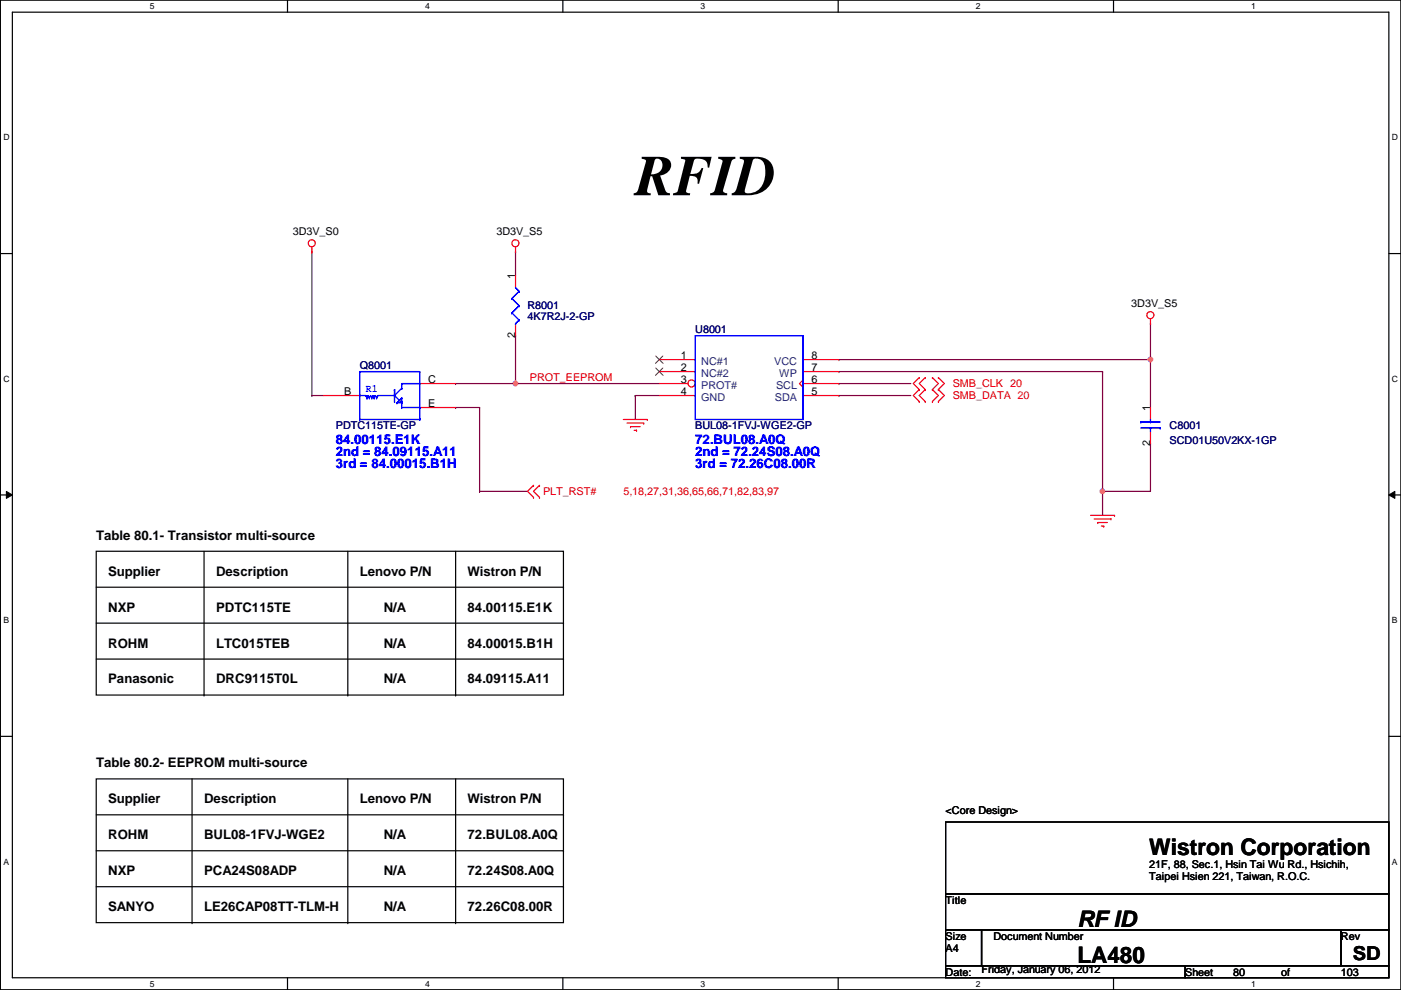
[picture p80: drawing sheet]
<svg xmlns="http://www.w3.org/2000/svg" width="297mm" height="210mm" viewBox="0 0 297 210" stroke-linecap="round" stroke-linejoin="round" font-family="sans-serif">
<defs><g id="words">
<text font-size="12.2" x="134.7" y="41.4">RFID</text>
<g font-size="4.8">
<text x="243.7" y="181.3">Wistron Corporation</text>
<text x="228.4" y="196.5">RF ID</text>
<text x="228.4" y="204.2">LA480</text>
</g>
<text font-size="4.1" x="286.8" y="203.5">SD</text>
<g font-size="2.8" fill="#00f">
<text x="71.2" y="94.1">84.00115.E1K</text>
<text x="147.4" y="94.1">72.BUL08.A0Q</text>
<text x="71.2" y="99.2">3rd = 84.00015.B1H</text>
<text x="71.2" y="96.6">2nd = 84.09115.A11</text>
<text x="147.4" y="99.2">3rd = 72.26C08.00R</text>
<text x="147.4" y="96.6">2nd = 72.24S08.A0Q</text>
</g>
<g font-size="2.8">
<text x="20.4" y="114.4">Table 80.1- Transistor multi-source</text>
<text x="22.9" y="122">Supplier</text>
<text x="45.8" y="122">Description</text>
<text x="76.3" y="122">Lenovo P/N</text>
<text x="99.1" y="122">Wistron P/N</text>
<text x="22.9" y="129.7">NXP</text>
<text x="45.8" y="129.7">PDTC115TE</text>
<text x="81.4" y="129.7">N/A</text>
<text x="99.1" y="129.7">84.00115.E1K</text>
<text x="22.9" y="137.3">ROHM</text>
<text x="45.8" y="137.3">LTC015TEB</text>
<text x="81.4" y="137.3">N/A</text>
<text x="99.1" y="137.3">84.00015.B1H</text>
<text x="22.9" y="144.9">Panasonic</text>
<text x="45.8" y="144.9">DRC9115T0L</text>
<text x="81.4" y="144.9">N/A</text>
<text x="99.1" y="144.9">84.09115.A11</text>
<text x="20.4" y="162.7">Table 80.2- EEPROM multi-source</text>
<text x="22.9" y="170.3">Supplier</text>
<text x="43.3" y="170.3">Description</text>
<text x="76.3" y="170.3">Lenovo P/N</text>
<text x="99.1" y="170.3">Wistron P/N</text>
<text x="22.9" y="177.9">ROHM</text>
<text x="43.3" y="177.9">BUL08-1FVJ-WGE2</text>
<text x="81.4" y="177.9">N/A</text>
<text x="99.1" y="177.9">72.BUL08.A0Q</text>
<text x="22.9" y="185.5">NXP</text>
<text x="43.3" y="185.5">PCA24S08ADP</text>
<text x="81.4" y="185.5">N/A</text>
<text x="99.1" y="185.5">72.24S08.A0Q</text>
<text x="22.9" y="193.2">SANYO</text>
<text x="43.3" y="193.2">LE26CAP08TT-TLM-H</text>
<text x="81.4" y="193.2">N/A</text>
<text x="99.1" y="193.2">72.26C08.00R</text>
</g>
<g font-size="2.3">
<text x="62.1" y="49.9">3D3V_S0</text>
<text x="105.2" y="49.9">3D3V_S5</text>
<text x="109.3" y="59.2" transform="rotate(-90 109.3 59.2)">1</text>
<text x="239.9" y="65.1">3D3V_S5</text>
<text x="109.3" y="71.7" transform="rotate(-90 109.3 71.7)">2</text>
<text x="144.4" y="76.2">1</text>
<text x="172" y="76.2">8</text>
<text x="73" y="83.8">B</text>
<text x="90.8" y="81.3">C</text>
<text x="144.4" y="78.7">2</text>
<text x="144.4" y="81.3">3</text>
<text x="144.4" y="83.8">4</text>
<text x="172" y="83.8">5</text>
<text x="172" y="81.3">6</text>
<text x="172" y="78.7">7</text>
<text x="90.8" y="86.4">E</text>
<text x="243.9" y="87.2" transform="rotate(-90 243.9 87.2)">1</text>
<text x="243.9" y="94.5" transform="rotate(-90 243.9 94.5)">2</text>
<text x="200.5" y="172.6">&lt;Core Design&gt;</text>
<text x="243.7" y="184">21F, 88, Sec.1, Hsin Tai Wu Rd., Hsichih,</text>
<text x="200.5" y="191.6">Title</text>
<text x="243.7" y="186.6">Taipei Hsien 221, Taiwan, R.O.C.</text>
<text x="200.5" y="199.2">Size</text>
<text x="200.5" y="201.8">A4</text>
<text x="210.6" y="199.2">Document Number</text>
<text x="284.3" y="199.2">Rev</text>
<text x="200.5" y="206.8">Date:</text>
<text x="208.1" y="206.3">Friday, January 06, 2012</text>
<text x="251.3" y="206.8">Sheet</text>
<text x="261.4" y="206.8">80</text>
<text x="271.6" y="206.8">of</text>
<text x="284.3" y="206.8">103</text>
</g>
<g font-size="2.3" fill="#000080">
<text x="111.8" y="65.6">R8001</text>
<text x="111.8" y="67.9">4K7R2J-2-GP</text>
<text x="147.4" y="70.7">U8001</text>
<text x="76.3" y="78.3">Q8001</text>
<text x="71.2" y="91">PDTC115TE-GP</text>
<text x="147.4" y="91">BUL08-1FVJ-WGE2-GP</text>
<text x="248" y="91">C8001</text>
<text x="248" y="94.1">SCD01U50V2KX-1GP</text>
</g>
<g font-size="2.3" fill="#004080">
<text x="148.7" y="77.3">NC#1</text>
<text x="164.2" y="77.3">VCC</text>
<text x="148.7" y="79.8">NC#2</text>
<text x="148.7" y="82.4">PROT#</text>
<text x="164.5" y="82.4">SCL</text>
<text x="165.2" y="79.8">WP</text>
<text x="148.7" y="84.9">GND</text>
<text x="164.3" y="84.9">SDA</text>
</g>
<text font-size="2.3" fill="#00f" x="77.6" y="83.2">R1</text>
<g font-size="2.3" fill="#f00">
<text x="112.3" y="80.8">PROT_EEPROM</text>
<text x="202" y="82.1">SMB_CLK 20</text>
<text x="202" y="84.7">SMB_DATA 20</text>
<text x="115.1" y="105">PLT_RST#</text>
<text x="132.2" y="105">5,18,27,31,36,65,66,71,82,83,97</text>
</g>
<g font-size="1.8">
<text x="31.8" y="1.9">5</text>
<text x="90.1" y="1.9">4</text>
<text x="148.5" y="1.9">3</text>
<text x="206.9" y="1.9">2</text>
<text x="265.3" y="1.9">1</text>
<text x=".7" y="29.8">D</text>
<text x="295.1" y="29.8">D</text>
<text x=".7" y="80.9">C</text>
<text x="295.1" y="80.9">C</text>
<text x=".7" y="132.1">B</text>
<text x="295.1" y="132.1">B</text>
<text x=".7" y="183.3">A</text>
<text x="295.1" y="183.3">A</text>
<text x="31.8" y="209.2">5</text>
<text x="90.1" y="209.2">4</text>
<text x="148.5" y="209.2">3</text>
<text x="206.9" y="209.2">2</text>
<text x="265.3" y="209.2">1</text>
</g>
</g></defs>
<path d="M.1 0h296.9v209.8h-296.9zM2.6 2.6h291.9v204.7h-291.9z" fill="none" stroke="#000" stroke-width=".25"/>
<g fill="#fff">
<path d="M31.8 .3h1v2h-1z"/>
<path d="M31.8 207.6h1v1.9h-1z"/>
</g>
<path d="M61 0v2.6M61 207.3v2.5" fill="none" stroke="#000" stroke-width=".25"/>
<g fill="#fff">
<path d="M90.1 .3h1v2h-1z"/>
<path d="M90.1 207.6h1v1.9h-1z"/>
</g>
<path d="M119.3 0v2.6M119.3 207.3v2.5" fill="none" stroke="#000" stroke-width=".25"/>
<g fill="#fff">
<path d="M148.5 .3h1v2h-1z"/>
<path d="M148.5 207.6h1v1.9h-1z"/>
</g>
<path d="M177.7 0v2.6M177.7 207.3v2.5" fill="none" stroke="#000" stroke-width=".25"/>
<g fill="#fff">
<path d="M206.9 .3h1v2h-1z"/>
<path d="M206.9 207.6h1v1.9h-1z"/>
</g>
<path d="M236.1 0v2.6M236.1 207.3v2.5" fill="none" stroke="#000" stroke-width=".25"/>
<g fill="#fff">
<path d="M265.3 .3h.9v2h-.9z"/>
<path d="M265.3 207.6h.9v1.9h-.9z"/>
<path d="M.7 28.2h1.3v1.9h-1.3z"/>
<path d="M295.1 28.2h1.3v1.9h-1.3z"/>
<path d="M.7 79.3h1.3v2h-1.3z"/>
<path d="M295.1 79.3h1.3v2h-1.3z"/>
</g>
<path d="M.1 53.8h2.5M294.5 53.8h2.5" fill="none" stroke="#000" stroke-width=".25"/>
<g fill="#fff">
<path d="M.7 130.5h1.2v2h-1.2z"/>
<path d="M295.1 130.5h1.2v2h-1.2z"/>
</g>
<path d="M.1 104.9h2.5M294.5 104.9h2.5" fill="none" stroke="#000" stroke-width=".25"/>
<path d="M1.4 104.2l1.2 .7-1.2 .8zM294.5 104.9l1.2-.7v1.5z" fill="#000"/>
<path d="M1.4 104.2l1.2 .7-1.2 .8zM294.5 104.9l1.2-.7v1.5z" fill="none" stroke="#000" stroke-width=".21"/>
<g fill="#fff">
<path d="M.7 181.7h1.2v2h-1.2z"/>
<path d="M295.1 181.7h1.2v2h-1.2z"/>
</g>
<path d="M.1 156.1h2.5M294.5 156.1h2.5" fill="none" stroke="#000" stroke-width=".25"/>
<path d="M177.9 76.2h.1M177.9 76.2h66M243.9 76.2h.1M243.9 76.2v10.2M134.7 83.9h.1M134.7 83.9h5.1M177.9 83.9h.1M177.9 83.9h15.2M101.7 104.2h.1M101.7 104.2h10.1M233.8 104.2h.1M233.8 104.2h10.1" fill="none" stroke="#800040" stroke-width=".25"/>
<circle cx="243.9" cy="76.2" r=".49" fill="#f0f"/>
<circle cx="243.9" cy="76.2" r=".49" fill="none" stroke="#f0f" stroke-width=".25"/>
<path d="M177.9 78.8h.1M177.9 78.8h55.9M233.8 104.2h.1M233.8 104.2v5.1" fill="none" stroke="#800040" stroke-width=".25"/>
<circle cx="233.7" cy="104.2" r=".49" fill="#f0f"/>
<circle cx="233.7" cy="104.2" r=".49" fill="none" stroke="#f0f" stroke-width=".25"/>
<g fill="none" stroke="#800040" stroke-width=".25">
<path d="M109.3 53.4h.1M109.3 53.4v5.1M109.3 71.2h.1M109.3 71.2v10.1M96.6 86.4h.1M96.6 86.4h5.1M101.7 86.4h.1M101.7 86.4v17.8M109.3 81.3h.1M109.3 81.3h30.5M134.7 83.9h.1M134.7 83.9v5"/>
<path d="M243.9 94h.1M243.9 94v10.2"/>
</g>
<circle cx="109.3" cy="81.3" r=".49" fill="#f0f"/>
<circle cx="109.3" cy="81.3" r=".49" fill="none" stroke="#f0f" stroke-width=".25"/>
<path d="M66.1 53.4h.1M66.1 53.4v30.5M233.8 78.8h.1M233.8 78.8v25.4M243.9 68.6h.1M243.9 68.6v7.6M66.1 83.9h.1M66.1 83.9h2.6M96.6 81.3h.1M96.6 81.3h12.7M177.9 81.3h.1M177.9 81.3h15.2" fill="none" stroke="#800040" stroke-width=".25"/>
<g fill="none" stroke="#f00" stroke-width=".25">
<path d="M66.1 53.4h.1M66.1 52.4v1M109.3 53.4h.1M109.3 52.4v1M139.8 76.2h7.6M139.8 78.8h7.6M243.9 68.6h.1M243.9 67.6v1M68.7 83.9h7.6M89 86.4h7.6M89 81.3h7.6M132.2 88.9h5"/>
<path d="M132.9 89.7h3.6M133.7 90.5h.1M133.7 90.5h2M134.4 91.2h.6M135 91.2h.1M136.5 89.7h.1M137.2 88.9h.1M194.9 82.6h.1M194.9 80.1h.1M194.9 85.1h.1M194.9 80.1l-1.3 1.2 1.3 1.3M194.9 82.6l-1.3 1.3 1.3 1.2"/>
<path d="M196.2 82.6h.1M196.2 80.1h.1M196.2 85.1h.1M196.2 80.1l-1.3 1.2 1.3 1.3M196.2 82.6l-1.3 1.3 1.3 1.2M197.7 80.1h.1M197.7 82.6h.1M197.7 85.1h.1M197.7 80.1l1.3 1.2-1.3 1.3M197.7 82.6l1.3 1.3-1.3 1.2M199 82.6h.1M199 80.1h.1"/>
<path d="M199 85.1h.1M199 80.1l1.2 1.2-1.2 1.3M199 82.6l1.2 1.3-1.2 1.2M243.9 86.4v2.5M243.9 91.5v2.5M113.1 102.9h.1M113.1 105.5h.1M113.1 102.9l-1.3 1.3 1.3 1.3M114.4 105.5h.1M114.4 102.9h.1M114.4 102.9l-1.3 1.3 1.3 1.3M231.2 109.3h5.1"/>
<path d="M232 110h3.5M232.7 110.8h.1M232.7 110.8h2.1M233.5 111.5h.5M234 111.5h.1M235.5 110h.1M236.3 109.3h.1"/>
<circle cx="66.1" cy="51.6" r=".75"/>
<circle cx="109.3" cy="51.6" r=".75"/>
<circle cx="243.9" cy="66.8" r=".75"/>
</g>
<g fill="none" stroke="#000" stroke-width=".25">
<path d="M20.4 116.9h99.1v30.5h-99.1zM43.3 116.9v30.5M73.7 116.9v30.5M96.6 116.9v30.5M20.4 132.1h99.1M20.4 139.7h99.1M20.4 124.5h99.1M119.5 132.1h.1M119.5 139.7h.1M119.5 124.5h.1M43.3 147.4h.1M73.7 147.4h.1"/>
<path d="M96.6 147.4h.1M20.4 165.1h99.1v30.5h-99.1zM20.4 172.8h99.1M40.7 165.1v30.5M73.7 165.1v30.5M96.6 165.1v30.5M119.5 172.8h.1M200.5 174.3h94v15.2h-94zM20.4 180.4h99.1M20.4 188h99.1M40.7 195.6h.1M73.7 195.6h.1"/>
<path d="M96.6 195.6h.1M119.5 180.4h.1M119.5 188h.1M200.5 189.5h94v7.6h-94zM200.5 197.1h7.6v7.7h-7.6zM208.1 197.1h76.2v7.7h-76.2zM284.3 197.1h10.2v7.7h-10.2zM200.5 204.8h50.8v2.5h-50.8zM251.3 204.8h43.2v2.5h-43.2z"/>
</g>
<g fill="none" stroke="#00f" stroke-width=".25">
<path d="M76.3 78.8h.1M76.3 78.8v10.1M76.3 78.8h12.7M89 78.8h.1M89 78.8v10.1M76.3 88.9h.1M76.3 83.9h1.3M76.3 88.9h12.7M77.6 83.9h.1M77.6 83.9l.2 .5M77.8 84.4h.1M78.1 83.9h.1"/>
<path d="M78.1 83.9l-.3 .5M78.1 83.9l.2 .5M78.3 84.4h.1M78.6 83.9h.1M78.6 83.9l-.3 .5M78.6 83.9l.2 .5M78.8 84.4h.1M79.1 83.9h.1M79.1 83.9l-.3 .5M79.1 83.9l.2 .5M79.3 84.4h.1M79.6 83.9h.1"/>
<path d="M79.6 83.9l-.3 .5M79.6 83.9l.2 .5M79.8 84.4h.1M80.1 83.9h.1M80.1 83.9h3.5M80.1 83.9l-.3 .5M83.6 83.9h.1M83.6 82.6h.1M83.6 85.1h.1M83.6 82.6v2.5M83.6 83.9l1.6 1.5M84.2 85.4h.1"/>
<path d="M84.2 85.4h1M85.2 85.4h.1M85.2 86.4h.1M85.2 82.3h.1M85.2 81.3h.1M85.2 84.4h.1M85.2 85.1h.1M85.2 81.3v1M85.2 84.4v2M85.2 86.4h3.8M85.2 82.3l-1.6 1.6M85.2 81.3h3.8"/>
<path d="M85.2 84.4l-1 1M89 86.4h.1M89 81.3h.1M89 88.7h.1M89 88.9h.1M241.9 89.5h.1M241.9 89.5h4.1M241.9 90.7h4.1M243.9 89.5h.1M243.9 90.7h.1M243.9 88.9v.6M243.9 90.7v.8"/>
<path d="M246 90.7h.1"/>
</g>
<path d="M139 75.5l1.6 1.5M139 78l1.6 1.6M140.5 75.5l-1.5 1.5M140.5 78l-1.5 1.6" fill="none" stroke="#804000" stroke-width=".21"/>
<circle cx="146.6" cy="81.3" r=".75" fill="#fff"/>
<g fill="none" stroke="#f00" stroke-width=".25">
<path d="M109.3 58.5v2.5M109.3 68.6v2.6M170.3 78.8h7.6M170.3 76.2h7.6M139.8 81.3h6.1M139.8 83.9h7.6M170.3 81.3h7.6M170.3 83.9h7.6M170.3 80.6l-.8 .7 .8 .8"/>
<circle cx="146.6" cy="81.3" r=".75"/>
</g>
<g fill="none" stroke="#00f" stroke-width=".25">
<path d="M108.5 63.3h.1M108.5 66.3h.1M108.5 63.3l1.6 1.5M108.5 66.3l1.6 1.6M109.3 68.6h.1M109.3 61l.8 .8M110.1 61.8h.1M110.1 64.8h.1M110.1 67.9h.1M110.1 61.8l-1.6 1.5M110.1 64.8l-1.6 1.5M110.1 67.9l-.8 .7"/>
<path d="M147.4 71.2h22.9v17.7h-22.9z"/>
</g>
<circle cx="243.9" cy="76.2" r=".49" fill="#f0f"/>
<circle cx="243.9" cy="76.2" r=".49" fill="none" stroke="#f0f" stroke-width=".25"/>
<circle cx="233.7" cy="104.2" r=".49" fill="#f0f"/>
<circle cx="233.7" cy="104.2" r=".49" fill="none" stroke="#f0f" stroke-width=".25"/>
<circle cx="109.3" cy="81.3" r=".49" fill="#f0f"/>
<circle cx="109.3" cy="81.3" r=".49" fill="none" stroke="#f0f" stroke-width=".25"/>
<use href="#words"/>
</svg>
